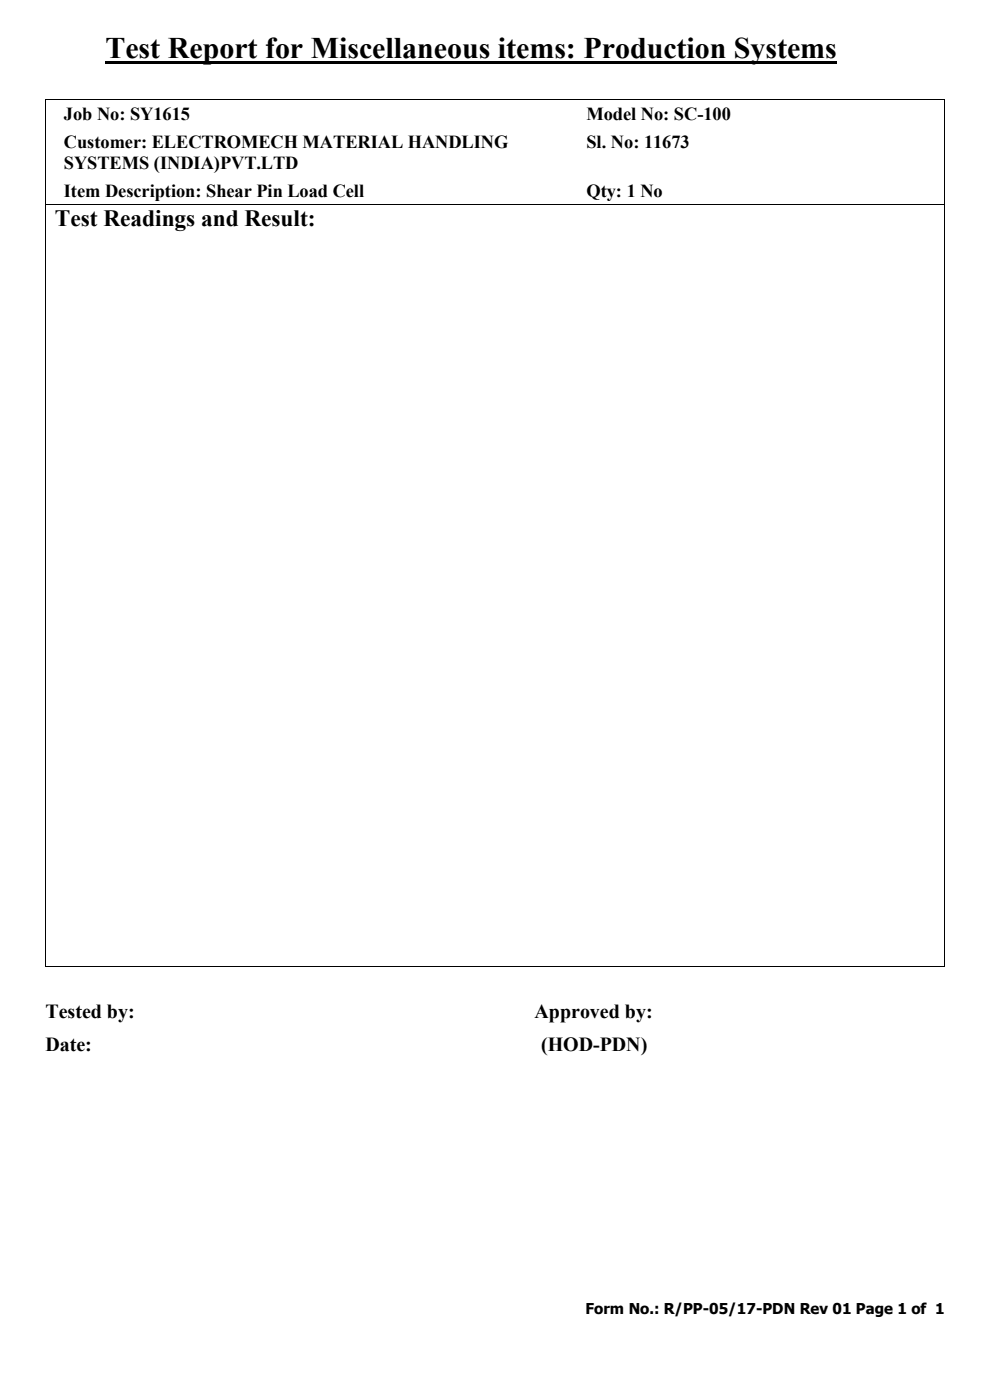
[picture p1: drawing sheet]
<svg xmlns="http://www.w3.org/2000/svg" width="210mm" height="297mm" viewBox="0 0 210 297" stroke-linecap="round" stroke-linejoin="round" font-family="sans-serif">
<defs><g id="words">
<text font-size="6.3" x="22.4" y="12.3">Test Report for Miscellaneous items: Production Systems</text>
<text font-size="5" x="11.6" y="48">Test Readings and Result:</text>
<g font-size="4.2">
<text x="9.7" y="216">Tested by:</text>
<text x="113.4" y="216">Approved by:</text>
<text x="9.7" y="223">Date:</text>
<text x="114.8" y="223">(HOD-PDN)</text>
</g>
<g font-size="3.9">
<text x="13.5" y="25.5">Job No: SY1615</text>
<text x="124.4" y="25.5">Model No: SC-100</text>
<text x="13.5" y="31.3">Customer: ELECTROMECH MATERIAL HANDLING</text>
<text x="13.5" y="35.8">SYSTEMS (INDIA)PVT.LTD</text>
<text x="124.4" y="31.4">Sl. No: 11673</text>
<text x="13.5" y="41.7">Item Description: Shear Pin Load Cell</text>
<text x="124.4" y="41.7">Qty: 1 No</text>
</g>
<text font-size="3.2" x="124.2" y="278.8">Form No.: R/PP-05/17-PDN Rev 01 Page 1 of 1</text>
</g></defs>
<g fill="#000">
<path d="M22.4 13h155.2v.5h-155.2z" fill-rule="evenodd"/>
<path d="M9.7 21h.1v.1h-.1z" fill-rule="evenodd"/>
<path d="M9.7 21h.1v.1h-.1z" fill-rule="evenodd"/>
<path d="M200.2 21h.2v.1h-.2z" fill-rule="evenodd"/>
<path d="M200.2 21h.2v.1h-.2z" fill-rule="evenodd"/>
<path d="M9.7 43.2h.1v.2h-.1z" fill-rule="evenodd"/>
<path d="M200.2 43.2h.2v.2h-.2z" fill-rule="evenodd"/>
<path d="M9.7 204.9h.1v.1h-.1z" fill-rule="evenodd"/>
<path d="M9.7 204.9h.1v.1h-.1z" fill-rule="evenodd"/>
<path d="M200.2 204.9h.2v.1h-.2z" fill-rule="evenodd"/>
<path d="M200.2 204.9h.2v.1h-.2z" fill-rule="evenodd"/>
</g>
<path d="M9.7 21.1v22.1M9.8 21h190.4M200.3 21.1v22.1M9.7 43.4v161.5M9.8 43.3h190.4M200.3 43.4v161.5M9.8 205h190.4" fill="none" stroke="#000" stroke-width=".21"/>
<use href="#words"/>
</svg>
